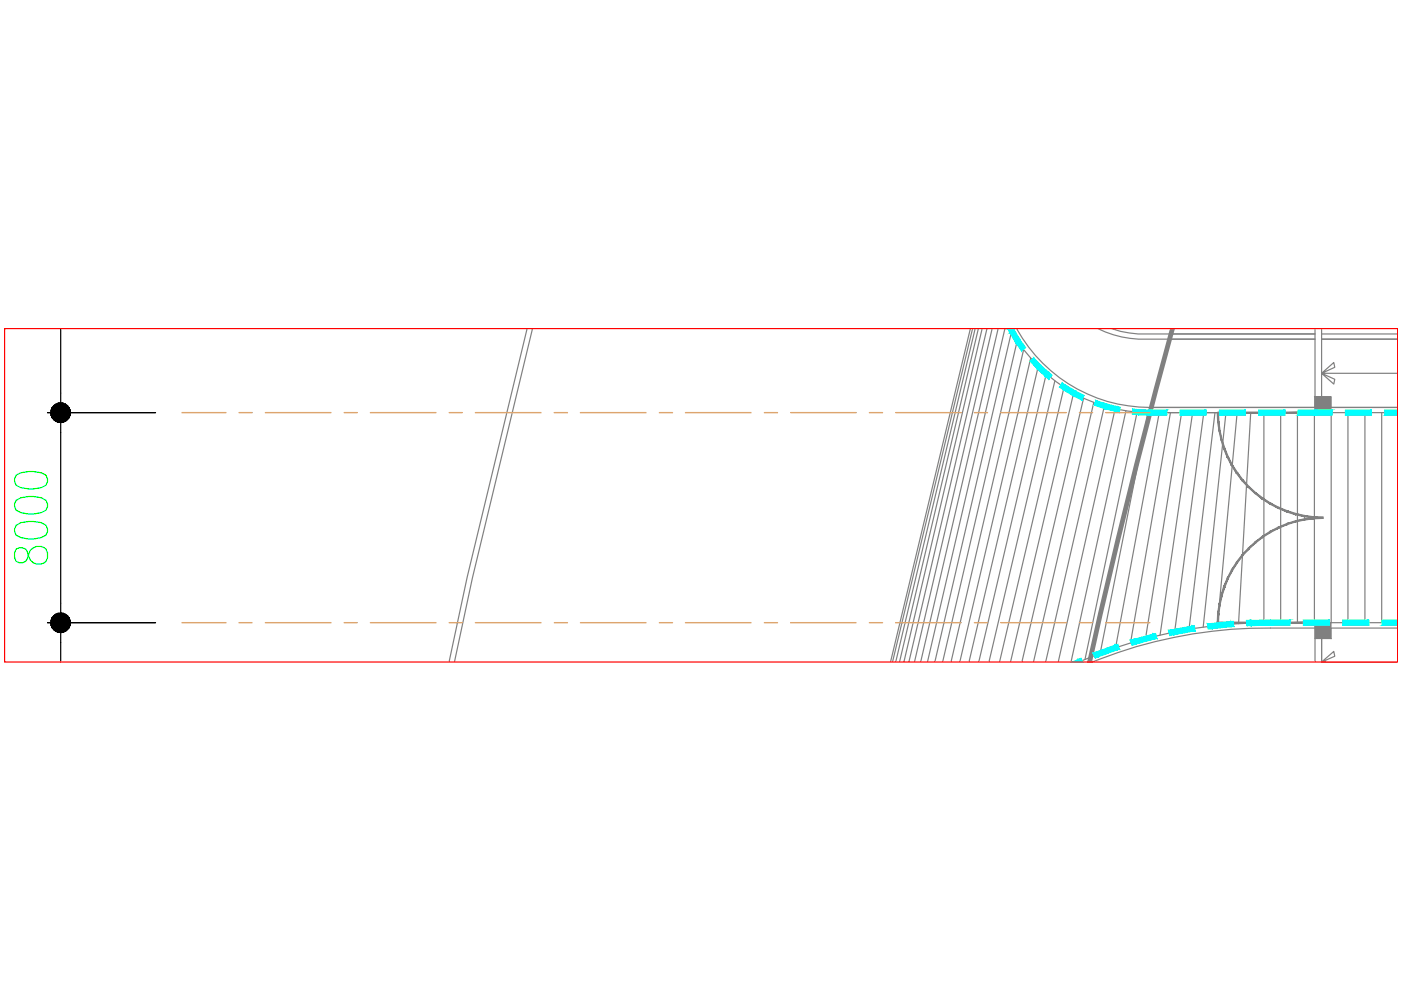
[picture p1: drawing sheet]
<svg xmlns="http://www.w3.org/2000/svg" width="297mm" height="210mm" viewBox="0 0 297 210" stroke-linecap="round" stroke-linejoin="round" font-family="sans-serif">
<!-- layer: 0 -->
<g fill="#808080" stroke="#808080" stroke-width=".21">
<path d="M278.8 132l3.4 3.4h-3.4zM278.8 132l3.4 3.4v-3.4z"/>
<path d="M258.2 132.2h22.3v-.3zM258.2 131.9h22.3l-22.3 .3z"/>
<path d="M278.6 109.7l1.9-.1v.3zM278.6 109.7v.3l1.9-.1zM276.6 110l2-.3v.3zM276.6 110v.3l2-.3zM274.7 110.4l1.9-.4v.3zM274.7 110.4l.1 .2 1.8-.3zM272.8 111l1.9-.6 .1 .2zM272.8 111l.1 .2 1.9-.6zM271 111.7l1.8-.7 .1 .2zM271 111.7l.1 .3 1.8-.8zM269.3 112.6l1.7-.9 .1 .3zM269.3 112.6l.1 .3 1.7-.9zM267.6 113.7l1.7-1.1 .1 .3zM267.6 113.7l.2 .2 1.6-1zM266.1 114.9l1.5-1.2 .2 .2zM266.1 114.9l.2 .2 1.5-1.2zM264.7 116.2l1.4-1.3 .2 .2zM264.7 116.2l.1 .2 1.5-1.3zM264.7 116.2l.1 .2-1.5 1.2zM263.3 117.6l.2 .2 1.3-1.4zM263.3 117.6l.2 .2-1.4 1.4zM262.1 119.2l.3 .1 1.1-1.5zM262.1 119.2l.3 .1-1.3 1.5zM262.4 119.3l-1.3 1.5 .2 .2zM261.1 120.8l.2 .2-1.1 1.6zM261.3 121l-1.1 1.6 .2 .1zM260.2 122.6l.2 .1-1 1.7zM260.4 122.7l-1 1.7 .3 .1zM259.4 124.4l.3 .1-.8 1.7zM259.7 124.5l-.8 1.7 .2 .1zM258.9 126.2l.2 .1-.7 1.8zM259.1 126.3l-.7 1.8 .3 .1zM258.4 128.1l.3 .1-.6 1.9zM258.7 128.2l-.6 1.9h.3zM258.1 130.1h.3l-.3 1.9zM258.4 130.1l-.3 1.9h.3z"/>
<path d="M258.2 87.7h22.3v-.3zM258.2 87.4h22.3l-22.3 .3z"/>
<path d="M258.1 87.5h.3l-.3 1.9zM258.4 87.5l-.3 1.9h.3zM258.1 89.4h.3v2zM258.4 89.4v2l.3-.1zM258.4 91.4l.3-.1 .2 2zM258.7 91.3l.2 2 .2-.1zM258.9 93.3l.2-.1 .3 2zM259.1 93.2l.3 2 .3-.1zM259.4 95.2l.3-.1 .5 1.9zM259.7 95.1l.5 1.9 .2-.2zM260.2 97l.2-.2 .7 1.9zM260.4 96.8l.7 1.9 .2-.1zM261.1 98.7l.2-.1 .8 1.8zM261.3 98.6l.8 1.8 .3-.2zM262.1 100.4l.3-.2 .9 1.7zM262.4 100.2l.9 1.7 .2-.2zM263.3 101.9l.2-.2 1.2 1.7zM263.5 101.7l1.2 1.7 .1-.2zM264.8 103.2l1.3 1.5-1.4-1.3zM264.8 103.2l1.3 1.5 .2-.2zM266.3 104.5l1.3 1.4-1.5-1.2zM266.3 104.5l1.3 1.4 .2-.3zM267.8 105.6l1.5 1.3-1.7-1zM267.8 105.6l1.5 1.3 .1-.2zM269.4 106.7l1.6 1.1-1.7-.9zM269.4 106.7l1.6 1.1 .1-.2zM271.1 107.6l1.7 1-1.8-.8zM271.1 107.6l1.7 1 .1-.3zM272.9 108.3l1.8 .9-1.9-.6zM272.9 108.3l1.8 .9 .1-.3zM274.8 108.9l1.8 .7-1.9-.4zM274.8 108.9l1.8 .7v-.3zM276.6 109.3l2 .5-2-.2zM276.6 109.3l2 .5v-.3zM278.6 109.5l1.9 .4-1.9-.1zM278.6 109.5l1.9 .4v-.3z"/>
<path d="M278.8 84.1l3.4 3.4h-3.4zM278.8 84.1l3.4 3.4v-3.4z"/>
</g>
<g fill="none" stroke="#808080" stroke-width=".25">
<path d="M111.8 69.7l-12.7 52.6-3.9 18.1M112.9 69.7l-12.7 52.8-3.8 17.9M205.7 69.7l-16.9 70.7M206.2 69.7l-17 70.7M206.8 69.7l-16.9 70.7M207.4 69.7l-16.7 70.7M208.2 69.7l-16.6 70.7M209.3 69.7l-16.6 70.7M210.4 69.7l-16.5 70.7M211.6 69.7l-16.4 70.7M213.1 69.7l-16.5 70.7M214.2 69.7a33.4 33.4 0 0 0 29.6 17.8h35"/>
<path d="M214.5 70.1l-16.3 70.3M215.5 69.7a32.3 32.3 0 0 0 28.3 16.7h35M215.7 72.2l-15.8 68.2M217 74.1l-15.4 66.3M218.5 75.9l-15 64.5M220.1 77.7l-14.7 62.7M221.8 79.3l-14.3 61.1M232.7 69.7a21.6 21.6 0 0 0 10.5 2.2h35.6h-30.9M235.6 69.7a20.2 20.2 0 0 0 7.6 1.1h35.6h-30.6M278.8 69.7v14.4h1.4v-14.4M280.2 79.1l2.8-1.2-.2-1-2.6 2.2 2.6 2.3 .2-1-2.8-1.3h16.1M280.2 71.9h16.1"/>
<path d="M280.2 70.8h16.1M223.6 80.8l-13.9 59.6M225.6 82.1l-13.7 58.3M227.6 83.3l-13.4 57.1M229.7 84.4l-13 56M231.9 85.3l-12.8 55.1M234.1 86.1l-12.4 54.3M236.4 86.7l-12 53.7M238.7 87.1l-11.6 53.3M241.1 87.4l-11.1 52.4M243.4 87.5l-10.1 51M243.8 86.4h35v-2.3h3.4v2.3h14.1h-14.1"/>
<path d="M243.8 87.5h52.5M245.8 87.5l-9.3 49.9M248.2 87.5l-8.5 48.8M250.5 87.5l-7.6 47.9M252.9 87.5l-6.9 47.1M255.2 87.5l-6.2 46.5M257.6 87.5l-5.5 45.9M259.9 87.5l-4.8 45.5M262.3 87.5l-4.2 45.1M265.2 87.5l-2.6 44.7M268 87.5v44.5M271.5 87.5v44.5"/>
<path d="M275.1 87.5v44.5M278.7 87.5v44.5M278.8 84.1h3.4v3.4h-3.4zM282.2 87.5v44.5M285.8 87.5v44.5M289.4 87.5v44.5M292.9 87.5v44.5M278.8 132a146.5 146.5 0 0 0-26 1.3 99.7 99.7 0 0 0-24.1 7.1M278.8 133.2a147.4 147.4 0 0 0-21.8 .6 98 98 0 0 0-25.4 6.6M278.8 132h3.4v3.4h-3.4zM282.2 132h14.1M296.3 133.2h-14.1v2.2h-2v5"/>
<path d="M278.8 140.4v-5h1.4v5M280.2 140.4l2.6-2.3 .2 1-2.8 1.3h16.1"/>
</g>
<path d="M248.6 69.7a1485 1485 0 0 0-17.6 70.7" fill="none" stroke="#808080" stroke-width="1"/>
<g fill="#0ff" stroke="#0ff" stroke-width=".21">
<path d="M275.2 88h3.6v-1.1zM275.2 86.9h3.6l-3.6 1.1z"/>
<path d="M266.9 88h5.6v-1.1zM266.9 86.9h5.6l-5.6 1.1z"/>
<path d="M258.5 88h5.6v-1.1zM258.5 86.9h5.6l-5.6 1.1z"/>
<path d="M250.2 88h5.5v-1.1zM250.2 86.9h5.5l-5.5 1.1z"/>
<path d="M243.8 88h3.6v-1.1zM243.8 86.9h3.6l-3.6 1.1z"/>
<path d="M216.2 72l1.3 1.7-.9 .7zM215.3 72.6l1.3 1.8-.4-2.4zM215.1 70l1.1 2-.9 .6zM214.1 70.5l1.2 2.1-.2-2.6zM214.9 69.7l.2 .3-1 .5zM213.7 69.7l.4 .8 .8-.8zM213.7 69.7h1.2z"/>
<path d="M218.4 76.6l.8-.8 .7 2.4zM219.2 75.8l.7 2.4 .7-.8zM219.9 78.2l.7-.8 1 2.4zM220.6 77.4l1 2.4 .8-.8zM222.4 79v1.4l-.8-.6zM222.4 79v1.4l.7-.9z"/>
<path d="M225.2 81.2l.3 1.5-.9-.6zM225.2 81.2l.3 1.5 .6-.9zM226.1 81.8l1.5 2.1-2.1-1.2zM226.1 81.8l1.5 2.1 .5-.9zM228.1 83l1.3 1.9-1.8-1zM228.1 83l1.3 1.9 .5-1.1z"/>
<path d="M232.4 84.9l1.9 1.8-2.3-.8zM232.4 84.9l1.9 1.8 .3-1.1zM234.6 85.6l2 1.7-2.3-.6zM234.6 85.6l2 1.7 .3-1.1zM236.9 86.2l.4 1.2-.7-.1zM236.9 86.2l.4 1.2 .2-1.1z"/>
<path d="M240.2 86.7l1.2 1.3-1.3-.2zM240.2 86.7l1.2 1.3 .1-1.1zM241.5 86.9l2.3 1.1h-2.4zM241.5 86.9l2.3 1.1v-1.1z"/>
<path d="M265.2 131.5h4.2v1.1zM265.2 131.5v1.2l4.2-.1zM264.3 131.6l.9-.1v1.2zM264.3 131.6v1.1h.9z"/>
<path d="M261 131.8l.5-.1 .1 1.1zM261 131.8l.1 1.1 .5-.1zM256.8 132.2l4.2-.4 .1 1.1zM256.8 132.2l.2 1.1 4.1-.4zM256 132.3l.8-.1 .2 1.1zM256 132.3l.1 1.1 .9-.1z"/>
<path d="M252.7 132.7h.5l.2 1.1zM252.7 132.7l.2 1.1h.5zM248.5 133.5l4.2-.8 .2 1.1zM248.5 133.5l.3 1.1 4.1-.8zM247.7 133.7l.8-.2 .3 1.1zM247.7 133.7l.3 1.1 .8-.2z"/>
<path d="M244.5 134.4l.5-.1 .3 1.1zM244.5 134.4l.2 1.1 .6-.1zM240.4 135.5l4.1-1.1 .2 1.1zM240.4 135.5l.3 1.1 4-1.1zM239.6 135.7l.8-.2 .3 1.1zM239.6 135.7l.4 1.1 .7-.2z"/>
<path d="M236.4 136.8l.6-.2 .4 1.1zM236.4 136.8l.4 1 .6-.1zM232.5 138.2l3.9-1.4 .4 1zM232.5 138.2l.4 1.1 3.9-1.5zM231.8 138.5l.7-.3 .4 1.1zM231.8 138.5l.4 1.1 .7-.3z"/>
<path d="M227.3 140.4h1.6l-.3-.6zM228.6 139.8l.9 .6h-.6zM228.6 139.8l.9 .6-.3-.8z"/>
<path d="M269.4 131.5v1.1l4.1-1.1zM269.4 132.6l4.1-1.1v1.1z"/>
<path d="M276.3 131.5v1.1l5.6-1.1zM276.3 132.6l5.6-1.1v1.1z"/>
<path d="M284.7 131.5v1.1l5.5-1.1zM284.7 132.6l5.5-1.1v1.1z"/>
<path d="M293 132.6h3.3v-1.1zM293 131.5h3.3l-3.3 1.1z"/>
<path d="M278.8 86.9v1.1l3.6-1.1zM278.8 88l3.6-1.1v1.1z"/>
<path d="M285.2 86.9v1.1l5.6-1.1zM285.2 88l5.6-1.1v1.1z"/>
<path d="M293.6 88h2.7v-1.1zM293.6 86.9h2.7l-2.7 1.1z"/>
</g>
<path d="M232.4 84.9l-.4 1M243.8 86.9v1.1" fill="none" stroke="#0ff" stroke-width=".21"/>
<!-- layer: 1 -->
<g fill="none" stroke="#dda56e" stroke-width=".3">
<path d="M38.6 87.5h9.3M50.7 87.5h2.8M56.3 87.5h13.9M73 87.5h2.7M78.5 87.5h14M95.3 87.5h2.7M100.8 87.5h13.9M117.5 87.5h2.8M123.1 87.5h13.9M139.8 87.5h2.8M145.3 87.5h14M162.1 87.5h2.7"/>
<path d="M167.6 87.5h13.9M184.3 87.5h2.8M189.9 87.5h13.9M206.6 87.5h2.8M212.2 87.5h13.9M228.9 87.5h2.7M234.4 87.5h9.4M38.6 132h9.3M50.7 132h2.8M56.3 132h13.9M73 132h2.7M78.5 132h14"/>
<path d="M95.3 132h2.7M100.8 132h13.9M117.5 132h2.8M123.1 132h13.9M139.8 132h2.8M145.3 132h14M162.1 132h2.7M167.6 132h13.9M184.3 132h2.8M189.9 132h13.9M206.6 132h2.8M212.2 132h13.9"/>
<path d="M228.9 132h2.7M234.4 132h9.4"/>
</g>
<!-- layer: 0 -->
<path d="M12.9 69.7v15.7M10.1 87.5h22.9M12.9 89.6v40.3M10.1 132h22.9M12.9 134.1v6.3" fill="none" stroke="#000" stroke-width=".25"/>
<g fill="#000" stroke="#000" stroke-width=".21">
<path d="M10.8 87.5v.5l2.1-.5zM10.8 88l2.1-.5-1.9 1zM11 88.5l.4 .5 1.5-1.5z"/>
<path d="M10.8 87.5v.5l2.1-.5zM10.8 88l2.1-.5-1.9 1zM11 88.5l.4 .5 1.5-1.5z"/>
<path d="M11.4 86l-.4 .5 1.9 1zM11 86.5l1.9 1-2.1-.5zM10.8 87v.5h2.1z"/>
<path d="M12.9 87.5l-1.5 1.5 .4 .3zM12.9 87.5l-.6 2-.5-.2zM12.9 87.5l-.6 2 .6 .1z"/>
<path d="M11.4 86l-.4 .5 1.9 1zM11 86.5l1.9 1-2.1-.5zM10.8 87v.5h2.1z"/>
<path d="M12.9 87.5l-1.5 1.5 .4 .3zM12.9 87.5l-.6 2-.5-.2zM12.9 87.5l-.6 2 .6 .1z"/>
<path d="M12.3 85.5l.6 2v-2.1zM11.8 85.7l.5-.2 .6 2zM11.4 86l1.5 1.5-1.1-1.8z"/>
<path d="M12.9 87.5v2.1l.5-.1zM12.9 87.5l1 1.8-.5 .2zM12.9 87.5l1 1.8 .4-.3z"/>
<path d="M12.9 87.5v2.1l.5-.1zM12.9 87.5l1 1.8-.5 .2zM12.9 87.5l1 1.8 .4-.3z"/>
<path d="M12.3 85.5l.6 2v-2.1zM11.8 85.7l.5-.2 .6 2zM11.4 86l1.5 1.5-1.1-1.8z"/>
<path d="M12.9 87.5l1.4 1.5 .3-.5zM12.9 87.5l2 .5-.3 .5zM12.9 87.5l2 .5v-.5z"/>
<path d="M13.9 85.7l-1 1.8 1.4-1.5zM13.4 85.5l.5 .2-1 1.8zM12.9 85.4v2.1l.5-2z"/>
<path d="M12.9 87.5l1.4 1.5 .3-.5zM12.9 87.5l2 .5-.3 .5zM12.9 87.5l2 .5v-.5z"/>
<path d="M13.9 85.7l-1 1.8 1.4-1.5zM13.4 85.5l.5 .2-1 1.8zM12.9 85.4v2.1l.5-2z"/>
<path d="M12.9 87.5h2v-.5zM12.9 87.5l1.7-1 .3 .5zM14.3 86l-1.4 1.5 1.7-1z"/>
<path d="M12.9 87.5h2v-.5zM12.9 87.5l1.7-1 .3 .5zM14.3 86l-1.4 1.5 1.7-1z"/>
<path d="M10.8 132v.6l2.1-.6zM10.8 132.6l2.1-.6-1.9 1.1zM11 133.1l.4 .4 1.5-1.5z"/>
<path d="M10.8 132v.6l2.1-.6zM10.8 132.6l2.1-.6-1.9 1.1zM11 133.1l.4 .4 1.5-1.5z"/>
<path d="M11.4 130.5l-.4 .5 1.9 1zM11 131l1.9 1-2.1-.5zM10.8 131.5v.5h2.1z"/>
<path d="M12.9 132l-1.5 1.5 .4 .3zM12.9 132l-.6 2.1-.5-.3zM12.9 132l-.6 2.1h.6z"/>
<path d="M11.4 130.5l-.4 .5 1.9 1zM11 131l1.9 1-2.1-.5zM10.8 131.5v.5h2.1z"/>
<path d="M12.9 132l-1.5 1.5 .4 .3zM12.9 132l-.6 2.1-.5-.3zM12.9 132l-.6 2.1h.6z"/>
<path d="M12.3 130l.6 2v-2.1zM11.8 130.2l.5-.2 .6 2zM11.4 130.5l1.5 1.5-1.1-1.8z"/>
<path d="M12.9 132v2.1h.5zM12.9 132l1 1.8-.5 .3zM12.9 132l1 1.8 .4-.3z"/>
<path d="M12.9 132v2.1h.5zM12.9 132l1 1.8-.5 .3zM12.9 132l1 1.8 .4-.3z"/>
<path d="M12.3 130l.6 2v-2.1zM11.8 130.2l.5-.2 .6 2zM11.4 130.5l1.5 1.5-1.1-1.8z"/>
<path d="M12.9 132l1.4 1.5 .3-.4zM12.9 132l2 .6-.3 .5zM12.9 132l2 .6v-.6z"/>
<path d="M13.9 130.2l-1 1.8 1.4-1.5zM13.4 130l.5 .2-1 1.8zM12.9 129.9v2.1l.5-2z"/>
<path d="M12.9 132l1.4 1.5 .3-.4zM12.9 132l2 .6-.3 .5zM12.9 132l2 .6v-.6z"/>
<path d="M13.9 130.2l-1 1.8 1.4-1.5zM13.4 130l.5 .2-1 1.8zM12.9 129.9v2.1l.5-2z"/>
<path d="M12.9 132h2v-.5zM12.9 132l1.7-1 .3 .5zM14.3 130.5l-1.4 1.5 1.7-1z"/>
<path d="M12.9 132h2v-.5zM12.9 132l1.7-1 .3 .5zM14.3 130.5l-1.4 1.5 1.7-1z"/>
</g>
<path d="M3.4 116.4l-.3 .8v1.1a1.41 1.41 0 0 0 1.2 1.1 1.41 1.41 0 0 0 1.5-.9l.3-1a2.2 2.2 0 0 1 3.6-1.1 1.99 1.99 0 0 1 0 2.7 1.99 1.99 0 0 1-2.6 .2l-.7-.5-.6-1.9a1.59 1.59 0 0 0-2.4-.5zM3.4 111.4a6.5 6.5 0 0 1 6.3 0l.4 .8v.5l-.4 .8a6.5 6.5 0 0 1-6.3 0l-.3-.8v-.5zM3.4 106.1a6.5 6.5 0 0 1 6.3 0l.4 .7v.6l-.4 .8a6.5 6.5 0 0 1-6.3 0l-.3-.8v-.6zM3.4 100.7a6.8 6.8 0 0 1 6.3 0l.4 .8v.6l-.4 .8a6.8 6.8 0 0 1-6.3 0l-.3-.8v-.6z" fill="none" stroke="#0f0" stroke-width=".25"/>
<path d="M1 69.7h295.3v70.7h-295.3z" fill="none" stroke="#f00" stroke-width=".25"/>
</svg>
